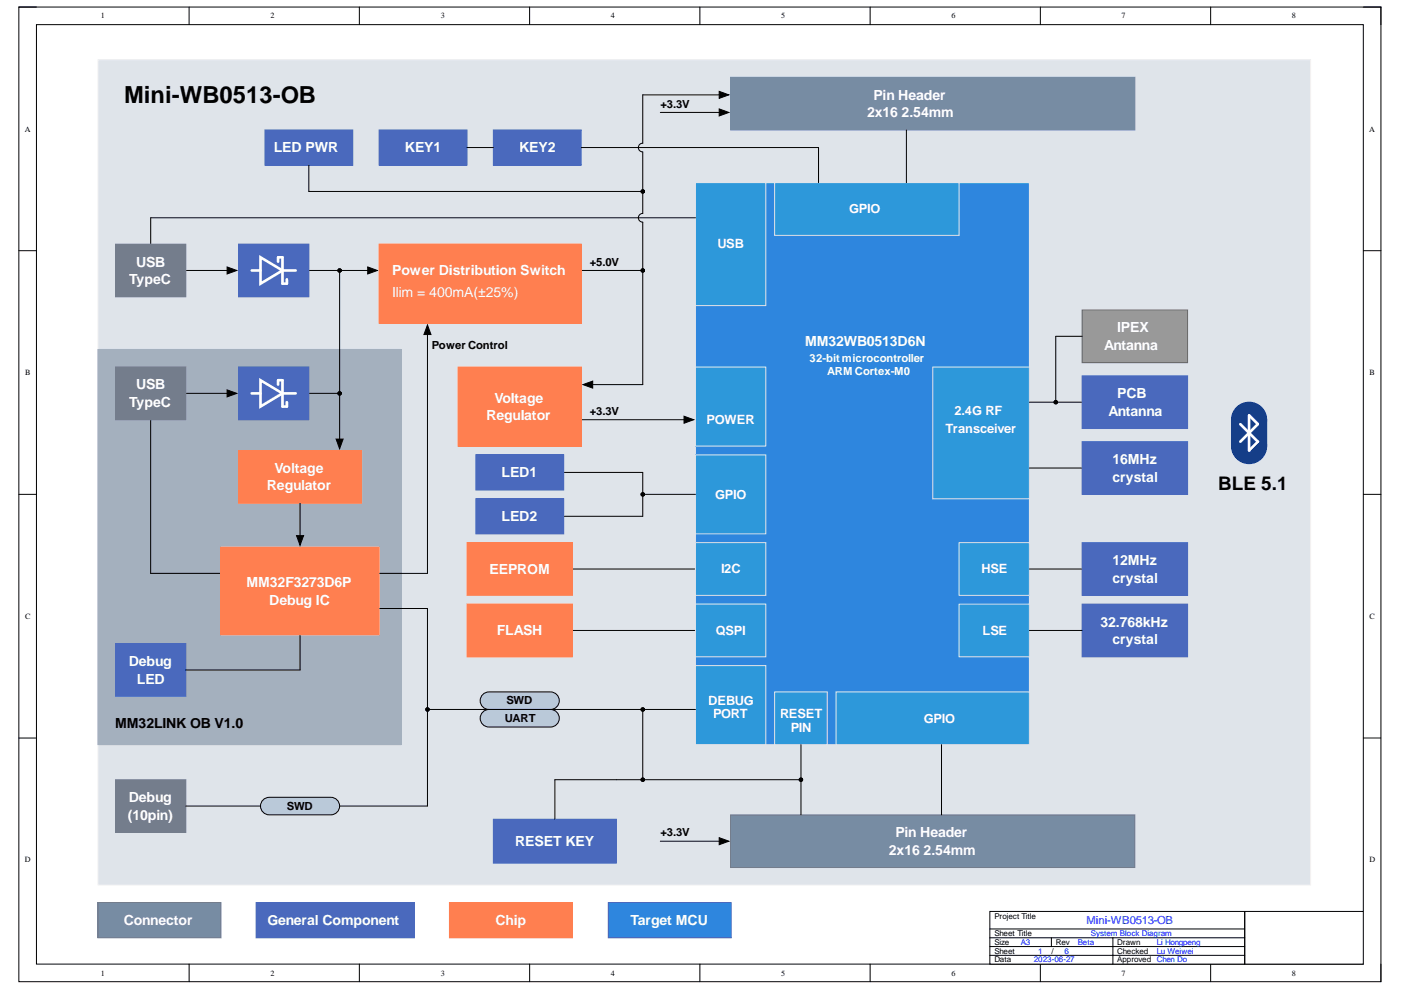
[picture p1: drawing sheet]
<svg xmlns="http://www.w3.org/2000/svg" width="297mm" height="210mm" viewBox="0 0 297 210" stroke-linecap="round" stroke-linejoin="round" font-family="sans-serif">
<defs><g id="words">
<text font-size="5" x="26.3" y="21.8">Mini-WB0513-OB</text>
<text font-size="4" x="258.3" y="104">BLE 5.1</text>
<g font-size="3" fill="#fff">
<text x="185.2" y="21.1">Pin Header</text>
<text x="183.8" y="24.8">2x16</text>
<text x="191.2" y="24.8">2.54mm</text>
<text x="58" y="32.3">LED PWR</text>
<text x="85.9" y="32.3">KEY1</text>
<text x="110.1" y="32.3">KEY2</text>
<text x="28.8" y="56.5">USB</text>
<text x="83.2" y="58.4">Power Distribution Switch</text>
<text x="27.4" y="60.3">TypeC</text>
<text x="83.2" y="63.1">Ilim = 400mA(±25%)</text>
<text x="236.9" y="70.5">IPEX</text>
<text x="170.7" y="73.3">MM32WB0513D6N</text>
<text x="234.1" y="74.2">Antanna</text>
<text x="28.8" y="82.6">USB</text>
<text x="27.4" y="86.3">TypeC</text>
<text x="103.1" y="89.1">Regulator</text>
<text x="104.8" y="85.4">Voltage</text>
<text x="235" y="88.2">Antanna</text>
<text x="236.9" y="84.4">PCB</text>
<text x="58.2" y="100.2">Voltage</text>
<text x="106.3" y="101.2">LED1</text>
<text x="235.9" y="98.4">16MHz</text>
<text x="56.6" y="104">Regulator</text>
<text x="235.9" y="102.1">crystal</text>
<text x="106.3" y="110.5">LED2</text>
<text x="235.9" y="119.8">12MHz</text>
<text x="52.3" y="124.5">MM32F3273D6P</text>
<text x="103.8" y="121.7">EEPROM</text>
<text x="235.9" y="123.6">crystal</text>
<text x="57.1" y="128.2">Debug IC</text>
<text x="105.3" y="134.7">FLASH</text>
<text x="233.3" y="132.9">32.768kHz</text>
<text x="235.9" y="136.6">crystal</text>
<text x="27.3" y="141.2">Debug</text>
<text x="29" y="145">LED</text>
<text x="27.1" y="173.8">(10pin)</text>
<text x="27.3" y="170.1">Debug</text>
<text x="109.2" y="179.4">RESET KEY</text>
<text x="189.8" y="177.5">Pin Header</text>
<text x="188.5" y="181.2">2x16</text>
<text x="195.8" y="181.2">2.54mm</text>
<text x="26.2" y="196.1">Connector</text>
<text x="56.7" y="196.1">General Component</text>
<text x="105.1" y="196.1">Chip</text>
<text x="133.7" y="196.1">Target MCU</text>
</g>
<text font-size="3" x="24.4" y="154.3">MM32LINK OB V1.0</text>
<g font-size="2.7" fill="#fff">
<text x="180" y="45.2">GPIO</text>
<text x="152.1" y="52.7">USB</text>
<text x="149.8" y="89.9">POWER</text>
<text x="202.4" y="88.1">2.4G RF</text>
<text x="200.5" y="91.8">Transceiver</text>
<text x="151.6" y="105.7">GPIO</text>
<text x="152.9" y="121.6">I2C</text>
<text x="208.1" y="121.6">HSE</text>
<text x="151.8" y="134.6">QSPI</text>
<text x="208.3" y="134.6">LSE</text>
<text x="150.2" y="149.4">DEBUG</text>
<text x="151.2" y="152.3">PORT</text>
<text x="165.4" y="152.3">RESET</text>
<text x="167.7" y="155.1">PIN</text>
<text x="195.8" y="153.3">GPIO</text>
</g>
<g font-size="2.4">
<text x="140" y="22.8">+3.3V</text>
<text x="125" y="56.3">+5.0V</text>
<text x="91.5" y="74">Power Control</text>
<text x="125" y="87.9">+3.3V</text>
<text x="107.4" y="149.4">SWD</text>
<text x="107" y="153.1">UART</text>
<text x="60.8" y="171.7">SWD</text>
<text x="140" y="177.3">+3.3V</text>
</g>
<g font-size="2.4" fill="#fff">
<text x="171.6" y="76.7">32-bit microcontroller</text>
<text x="175.4" y="79.5">ARM Cortex-M0</text>
</g>
<text font-size="2.4" fill="#00f" x="230.4" y="195.9">Mini-WB0513-OB</text>
<g font-size="1.7">
<text x="21.4" y="3.9">1</text>
<text x="57.4" y="3.9">2</text>
<text x="93.5" y="3.9">3</text>
<text x="129.5" y="3.9">4</text>
<text x="165.6" y="3.9">5</text>
<text x="201.8" y="3.9">6</text>
<text x="237.8" y="3.9">7</text>
<text x="273.9" y="3.9">8</text>
<text x="5.2" y="27.9">A</text>
<text x="290.3" y="27.9">A</text>
<text x="5.3" y="79.5">B</text>
<text x="290.3" y="79.5">B</text>
<text x="5.3" y="131.2">C</text>
<text x="290.3" y="131.2">C</text>
<text x="5.2" y="182.8">D</text>
<text x="290.3" y="182.8">D</text>
<text x="210.8" y="194.8">Project Title</text>
<text x="210.8" y="198.5">Sheet Title</text>
<text x="210.8" y="202.2">Sheet</text>
<text x="210.8" y="200.3">Size</text>
<text x="222.9" y="202.2">/</text>
<text x="223.8" y="200.3">Rev</text>
<text x="236.9" y="202.2">Checked</text>
<text x="236.9" y="200.3">Drawn</text>
<text x="21.4" y="206.8">1</text>
<text x="57.4" y="206.8">2</text>
<text x="93.5" y="206.8">3</text>
<text x="129.5" y="206.8">4</text>
<text x="165.6" y="206.8">5</text>
<text x="201.8" y="206.8">6</text>
<text x="210.8" y="204.1">Data</text>
<text x="236.9" y="204.1">Approved Chen Do</text>
<text x="237.8" y="206.8">7</text>
<text x="273.9" y="206.8">8</text>
</g>
<g font-size="1.7" fill="#00f">
<text x="216.4" y="200.3">A3</text>
<text x="220.1" y="202.2">1</text>
<text x="225.7" y="202.2">6</text>
<text x="228.5" y="200.3">Beta</text>
<text x="231.3" y="198.5">System Block Diagram</text>
<text x="245.2" y="200.3">Li Hongpeng</text>
<text x="245.2" y="202.2">Lu Weiwei</text>
<text x="219.2" y="204.1">2023-06-27</text>
</g>
</g></defs>
<path d="M4 1.5h288.8v206.6h-288.8z" fill="none" stroke="#000" stroke-width=".21"/>
<path d="M7.7 5.2h281.4v199.2h-281.4z" fill-rule="evenodd" fill="#fff"/>
<g fill="none" stroke="#000" stroke-width=".21">
<path d="M4 1.5h3.7M7.7 5.2h281.4v199.2h-281.4zM40.1 1.5v3.7M76.2 1.5v3.7M112.3 1.5v3.7M148.4 1.5v3.7M184.5 1.5v3.7M220.6 1.5v3.7M256.7 1.5v3.7M289.1 1.5h3.7v3.7M4 53.2h3.7M289.1 53.2h3.7"/>
<path d="M4 104.8h3.7M289.1 104.8h3.7M4 156.5h3.7M289.1 156.5h3.7M40.1 204.4v3.7M76.2 204.4v3.7M112.3 204.4v3.7M148.4 204.4v3.7M184.5 204.4v3.7M220.6 204.4v3.7M256.7 204.4v3.7M292.8 204.4v3.7"/>
</g>
<path d="M209.9 193.2h79.2v11.2h-79.2z" fill-rule="evenodd" fill="#fff"/>
<path d="M209.9 193.2h79.2v11.2h-79.2zM209.9 198.8h54M209.9 197h54M222.9 198.8v1.9M236 198.8v5.6M263.9 193.2v11.2M209.9 202.6h54M209.9 200.7h54" fill="none" stroke="#000" stroke-width=".21"/>
<path d="M20.8 12.7h257.1v175h-257.1z" fill-rule="evenodd" fill="#dfe4ea"/>
<path d="M20.8 12.7h257.1v175h-257.1z" fill="none" stroke="#f3f3f3" stroke-width=".21"/>
<path d="M20.8 74.1h64.2v83.8h-64.2z" fill-rule="evenodd" fill="#a4b0be"/>
<path d="M20.8 74.1h64.2v83.8h-64.2z" fill="none" stroke="#a4b0be" stroke-width=".21"/>
<path d="M147.5 38.7h70.8v119.2h-70.8z" fill-rule="evenodd" fill="#2e86de"/>
<path d="M147.5 38.7h70.8v119.2h-70.8z" fill="none" stroke="#dfe4ea" stroke-width=".21"/>
<path d="M24.5 165.3h14.9v11.2h-14.9z" fill-rule="evenodd" fill="#747d8c"/>
<path d="M24.5 165.3h14.9v11.2h-14.9z" fill="none" stroke="#747d8c" stroke-width=".21"/>
<path d="M31.9 121.6h15" fill="none" stroke="#000" stroke-width=".21"/>
<path d="M24.5 136.5h14.9v11.1h-14.9z" fill-rule="evenodd" fill="#4a69bd"/>
<path d="M24.5 136.5h14.9v11.1h-14.9z" fill="none" stroke="#4a69bd" stroke-width=".21"/>
<path d="M39.4 142.1h24.2M39.4 170.9h51.2" fill="none" stroke="#000" stroke-width=".21"/>
<path d="M55.8 169.6l.8-.5 .5-.1h13a1.86 1.86 0 0 1 1.9 1.9 1.86 1.86 0 0 1-1.9 1.9h-13a1.86 1.86 0 0 1-1.7-1.2 1.86 1.86 0 0 1 .4-2z" fill="#bac9d9"/>
<path d="M55.8 169.6l.8-.5 .5-.1h13a1.86 1.86 0 0 1 1.9 1.9 1.86 1.86 0 0 1-1.9 1.9h-13a1.86 1.86 0 0 1-1.7-1.2 1.86 1.86 0 0 1 .4-2z" fill="none" stroke="#000" stroke-width=".21"/>
<path d="M102.4 147.2l.8-.4 .5-.1h13a1.86 1.86 0 0 1 1.9 1.9 1.86 1.86 0 0 1-1.9 1.8h-13a1.86 1.86 0 0 1-1.7-1.1 1.86 1.86 0 0 1 .4-2.1z" fill="#bac9d9"/>
<path d="M102.4 147.2l.8-.4 .5-.1h13a1.86 1.86 0 0 1 1.9 1.9 1.86 1.86 0 0 1-1.9 1.8h-13a1.86 1.86 0 0 1-1.7-1.1 1.86 1.86 0 0 1 .4-2.1z" fill="none" stroke="#000" stroke-width=".21"/>
<path d="M102.4 151l.8-.5 .5-.1h13a1.86 1.86 0 0 1 1.9 1.9 1.86 1.86 0 0 1-1.9 1.8h-13a1.86 1.86 0 0 1-1.7-1.1 1.86 1.86 0 0 1 .4-2z" fill="#bac9d9"/>
<path d="M31.9 89v32.6M102.4 151l.8-.5 .5-.1h13a1.86 1.86 0 0 1 1.9 1.9 1.86 1.86 0 0 1-1.9 1.8h-13a1.86 1.86 0 0 1-1.7-1.1 1.86 1.86 0 0 1 .4-2z" fill="none" stroke="#000" stroke-width=".21"/>
<path d="M50.6 95.5h26.1v11.2h-26.1z" fill-rule="evenodd" fill="#ff7f50"/>
<path d="M50.6 95.5h26.1v11.2h-26.1z" fill="none" stroke="#ff7f50" stroke-width=".21"/>
<path d="M39.4 57.3h10.2M48.2 56.6l2 .7-2 .8zM65.5 57.3h14M72 57.3v26.1h-6.5M78 56.6l2 .7-2 .8zM90.6 68.9l.8 2h-1.5zM90.6 69.4v52.2h-10.2M123.2 89h23.3M145 88.2l2.1 .8-2.1 .7zM62.9 113.6h1.5l-.8 2zM63.6 106.7v8.4" fill="none" stroke="#000" stroke-width=".21"/>
<path d="M48.2 56.6l2 .7-2 .8zM78 56.6l2 .7-2 .8zM90.6 68.9l.8 2h-1.5zM145 88.2l2.1 .8-2.1 .7zM62.9 113.6h1.5l-.8 2z" fill="#000"/>
<circle cx="72" cy="57.3" r=".19" fill="none" stroke="#000" stroke-width=".56"/>
<path d="M154.9 172.8h85.7v11.1h-85.7z" fill-rule="evenodd" fill="#778ca3"/>
<path d="M154.9 172.8h85.7v11.1h-85.7z" fill="none" stroke="#747d8c" stroke-width=".21"/>
<path d="M147.5 141.1h14.9v16.8h-14.9z" fill-rule="evenodd" fill="#2d98da"/>
<path d="M147.5 141.1h14.9v16.8h-14.9z" fill="none" stroke="#dfe4ea" stroke-width=".21"/>
<path d="M147.5 77.8h14.9v16.8h-14.9z" fill-rule="evenodd" fill="#2d98da"/>
<path d="M147.5 77.8h14.9v16.8h-14.9z" fill="none" stroke="#dfe4ea" stroke-width=".21"/>
<path d="M152.5 19.4l2 .7-2 .8zM136.3 20.1h17.7M31.9 46.2v5.6" fill="none" stroke="#000" stroke-width=".21"/>
<path d="M152.5 19.4l2 .7-2 .8z" fill="#000"/>
<path d="M154.9 16.4h85.7v11.2h-85.7z" fill-rule="evenodd" fill="#778ca3"/>
<path d="M154.9 16.4h85.7v11.2h-85.7z" fill="none" stroke="#778ca3" stroke-width=".21"/>
<path d="M136.3 32.2v13M123.2 57.3h13.1M136.3 47.1v34.4h-12.1M123.6 81.5l2.1-.7v1.5zM80.4 129h10.2v41.9M121.4 120.6h26.1M121.4 133.7h26.1M90.6 150.4h56.9" fill="none" stroke="#000" stroke-width=".21"/>
<path d="M123.6 81.5l2.1-.7v1.5z" fill="#000"/>
<circle cx="136.3" cy="57.3" r=".19" fill="none" stroke="#000" stroke-width=".56"/>
<path d="M147.5 115.1h14.9v11.1h-14.9z" fill-rule="evenodd" fill="#2d98da"/>
<path d="M147.5 115.1h14.9v11.1h-14.9z" fill="none" stroke="#dfe4ea" stroke-width=".21"/>
<path d="M147.5 128.1h14.9v11.2h-14.9z" fill-rule="evenodd" fill="#2d98da"/>
<path d="M147.5 128.1h14.9v11.2h-14.9z" fill="none" stroke="#dfe4ea" stroke-width=".21"/>
<path d="M104.6 27.6h18.6v7.4h-18.6z" fill-rule="evenodd" fill="#4a69bd"/>
<path d="M104.6 27.6h18.6v7.4h-18.6z" fill="none" stroke="#4a69bd" stroke-width=".21"/>
<path d="M80.4 27.6h18.6v7.4h-18.6z" fill-rule="evenodd" fill="#4a69bd"/>
<path d="M80.4 27.6h18.6v7.4h-18.6z" fill="none" stroke="#4a69bd" stroke-width=".21"/>
<path d="M99 31.3h5.6M123.2 31.3h50.3M136.3 20.1v10.3a.93 .93 0 0 0-1 .9 .93 .93 0 0 0 1 .9" fill="none" stroke="#000" stroke-width=".21"/>
<path d="M147.5 96.4h14.9v16.8h-14.9z" fill-rule="evenodd" fill="#2d98da"/>
<path d="M147.5 96.4h14.9v16.8h-14.9z" fill="none" stroke="#dfe4ea" stroke-width=".21"/>
<path d="M119.5 100.2h16.8v9.3h-16.8M136.3 104.8h11.2" fill="none" stroke="#000" stroke-width=".21"/>
<path d="M177.3 146.7h41v11.2h-41z" fill-rule="evenodd" fill="#2d98da"/>
<path d="M177.3 146.7h41v11.2h-41z" fill="none" stroke="#dfe4ea" stroke-width=".21"/>
<path d="M199.6 157.9v14.9" fill="none" stroke="#000" stroke-width=".21"/>
<path d="M164.2 146.7h11.2v11.2h-11.2z" fill-rule="evenodd" fill="#2d98da"/>
<path d="M164.2 146.7h11.2v11.2h-11.2z" fill="none" stroke="#dfe4ea" stroke-width=".21"/>
<path d="M136.3 150.4v14.9M169.8 157.9v14.9M130.7 165.3h39.1M140 178.4h14M152.5 177.6l2 .8-2 .7z" fill="none" stroke="#000" stroke-width=".21"/>
<g fill="none" stroke="#000" stroke-width=".56">
<circle cx="136.3" cy="104.8" r=".19"/>
<circle cx="136.3" cy="150.4" r=".19"/>
<circle cx="169.8" cy="165.3" r=".19"/>
</g>
<path d="M152.5 177.6l2 .8-2 .7z" fill="#000"/>
<path d="M203.4 128.1h14.9v11.2h-14.9z" fill-rule="evenodd" fill="#2d98da"/>
<path d="M203.4 128.1h14.9v11.2h-14.9z" fill="none" stroke="#dfe4ea" stroke-width=".21"/>
<path d="M203.4 115.1h14.9v11.1h-14.9z" fill-rule="evenodd" fill="#2d98da"/>
<path d="M203.4 115.1h14.9v11.1h-14.9z" fill="none" stroke="#dfe4ea" stroke-width=".21"/>
<path d="M229.4 128.1h22.4v11.2h-22.4z" fill-rule="evenodd" fill="#4a69bd"/>
<path d="M229.4 128.1h22.4v11.2h-22.4z" fill="none" stroke="#4a69bd" stroke-width=".21"/>
<path d="M218.3 133.7h11.1M218.3 120.6h11.1" fill="none" stroke="#000" stroke-width=".21"/>
<path d="M229.4 115.1h22.4v11.1h-22.4z" fill-rule="evenodd" fill="#4a69bd"/>
<path d="M229.4 115.1h22.4v11.1h-22.4z" fill="none" stroke="#4a69bd" stroke-width=".21"/>
<path d="M197.8 77.8h20.5v28h-20.5z" fill-rule="evenodd" fill="#2d98da"/>
<path d="M197.8 77.8h20.5v28h-20.5z" fill="none" stroke="#dfe4ea" stroke-width=".21"/>
<path d="M218.3 85.3h11.1" fill="none" stroke="#000" stroke-width=".21"/>
<path d="M147.5 38.7h14.9v26.1h-14.9z" fill-rule="evenodd" fill="#2d98da"/>
<path d="M147.5 38.7h14.9v26.1h-14.9z" fill="none" stroke="#dfe4ea" stroke-width=".21"/>
<path d="M140 23.8h14M152.5 23.1l2 .7-2 .8zM31.9 46.2h115.6M136.3 45.2a.93 .93 0 0 0-1 1 .93 .93 0 0 0 1 .9" fill="none" stroke="#000" stroke-width=".21"/>
<path d="M152.5 23.1l2 .7-2 .8z" fill="#000"/>
<path d="M164.2 38.7h39.2v11.2h-39.2z" fill-rule="evenodd" fill="#2d98da"/>
<path d="M164.2 38.7h39.2v11.2h-39.2z" fill="none" stroke="#dfe4ea" stroke-width=".21"/>
<path d="M173.5 31.3v7.4M192.2 27.6v11.1" fill="none" stroke="#000" stroke-width=".21"/>
<path d="M104.6 173.7h26.1v9.3h-26.1z" fill-rule="evenodd" fill="#4a69bd"/>
<path d="M104.6 173.7h26.1v9.3h-26.1z" fill="none" stroke="#4a69bd" stroke-width=".21"/>
<path d="M130.7 165.3h-13.1v8.4" fill="none" stroke="#000" stroke-width=".21"/>
<circle cx="136.3" cy="165.3" r=".19" fill="none" stroke="#000" stroke-width=".56"/>
<path d="M24.5 51.8h14.9v11.1h-14.9z" fill-rule="evenodd" fill="#747d8c"/>
<path d="M24.5 51.8h14.9v11.1h-14.9z" fill="none" stroke="#747d8c" stroke-width=".21"/>
<path d="M63.6 134.6v7.5" fill="none" stroke="#000" stroke-width=".21"/>
<path d="M97.1 77.8h26.1v16.8h-26.1z" fill-rule="evenodd" fill="#ff7f50"/>
<path d="M97.1 77.8h26.1v16.8h-26.1z" fill="none" stroke="#ff7f50" stroke-width=".21"/>
<path d="M80.4 51.8h42.8v16.7h-42.8z" fill-rule="evenodd" fill="#ff7f50"/>
<path d="M80.4 51.8h42.8v16.7h-42.8z" fill="none" stroke="#ff7f50" stroke-width=".21"/>
<path d="M50.6 51.8h14.9v11.1h-14.9z" fill-rule="evenodd" fill="#4a69bd"/>
<path d="M50.6 51.8h14.9v11.1h-14.9z" fill="none" stroke="#4a69bd" stroke-width=".21"/>
<path d="M50.6 77.8h14.9v11.2h-14.9z" fill-rule="evenodd" fill="#4a69bd"/>
<path d="M50.6 77.8h14.9v11.2h-14.9z" fill="none" stroke="#4a69bd" stroke-width=".21"/>
<path d="M53.4 57.3h1.8M55.2 54.6l4.7 2.7-4.7 2.8zM59 55.5v-.9h.9v5.5h.9v-.9M59.9 57.3h2.8M53.4 83.4h1.8M55.2 80.6l4.7 2.8-4.7 2.8zM59 81.5v-.9h.9v5.6h.9v-.9M59.9 83.4h2.8" fill="none" stroke="#fff" stroke-width=".56"/>
<path d="M46.8 116h33.6v18.6h-33.6z" fill-rule="evenodd" fill="#ff7f50"/>
<path d="M46.8 116h33.6v18.6h-33.6z" fill="none" stroke="#ff7f50" stroke-width=".21"/>
<path d="M99 115.1h22.4v11.1h-22.4z" fill-rule="evenodd" fill="#ff7f50"/>
<path d="M99 115.1h22.4v11.1h-22.4z" fill="none" stroke="#ff7f50" stroke-width=".21"/>
<path d="M99 128.1h22.4v11.2h-22.4z" fill-rule="evenodd" fill="#ff7f50"/>
<path d="M99 128.1h22.4v11.2h-22.4z" fill="none" stroke="#ff7f50" stroke-width=".21"/>
<path d="M100.9 105.7h18.6v7.5h-18.6z" fill-rule="evenodd" fill="#4a69bd"/>
<path d="M100.9 105.7h18.6v7.5h-18.6z" fill="none" stroke="#4a69bd" stroke-width=".21"/>
<path d="M100.9 96.4h18.6v7.5h-18.6z" fill-rule="evenodd" fill="#4a69bd"/>
<path d="M100.9 96.4h18.6v7.5h-18.6z" fill="none" stroke="#4a69bd" stroke-width=".21"/>
<circle cx="90.6" cy="150.4" r=".19" fill="none" stroke="#000" stroke-width=".56"/>
<path d="M20.8 191.4h26.1v7.4h-26.1z" fill-rule="evenodd" fill="#778ca3"/>
<path d="M20.8 191.4h26.1v7.4h-26.1z" fill="none" stroke="#747d8c" stroke-width=".21"/>
<path d="M54.3 191.4h33.5v7.4h-33.5z" fill-rule="evenodd" fill="#4a69bd"/>
<path d="M54.3 191.4h33.5v7.4h-33.5z" fill="none" stroke="#4a69bd" stroke-width=".21"/>
<path d="M95.3 191.4h26.1v7.4h-26.1z" fill-rule="evenodd" fill="#ff7f50"/>
<path d="M95.3 191.4h26.1v7.4h-26.1z" fill="none" stroke="#ff7f50" stroke-width=".21"/>
<path d="M129 191.4h26v7.4h-26z" fill-rule="evenodd" fill="#2e86de"/>
<path d="M129 191.4h26v7.4h-26z" fill="none" stroke="#4a69bd" stroke-width=".21"/>
<path d="M56.2 27.6h18.6v7.4h-18.6z" fill-rule="evenodd" fill="#4a69bd"/>
<path d="M56.2 27.6h18.6v7.4h-18.6z" fill="none" stroke="#4a69bd" stroke-width=".21"/>
<path d="M65.5 35v5.6h70.8M39.4 83.4h10.2M48.2 82.7l2 .7-2 .8zM71.3 93.1h1.4l-.7 2zM72 83.4v11.2" fill="none" stroke="#000" stroke-width=".21"/>
<g fill="none" stroke="#000" stroke-width=".56">
<circle cx="136.3" cy="40.6" r=".19"/>
<circle cx="136.3" cy="40.6" r=".18"/>
<circle cx="72" cy="83.4" r=".19"/>
</g>
<path d="M48.2 82.7l2 .7-2 .8zM71.3 93.1h1.4l-.7 2z" fill="#000"/>
<path d="M24.5 77.8h14.9v11.2h-14.9z" fill-rule="evenodd" fill="#747d8c"/>
<path d="M24.5 77.8h14.9v11.2h-14.9z" fill="none" stroke="#747d8c" stroke-width=".21"/>
<path d="M229.4 79.7h22.4v11.2h-22.4z" fill-rule="evenodd" fill="#4a69bd"/>
<path d="M229.4 79.7h22.4v11.2h-22.4z" fill="none" stroke="#4a69bd" stroke-width=".21"/>
<path d="M229.4 65.7h22.4v11.2h-22.4z" fill-rule="evenodd" fill="#999"/>
<path d="M229.4 65.7h22.4v11.2h-22.4z" fill="none" stroke="#666" stroke-width=".21"/>
<g fill="none" stroke="#000" stroke-width=".56">
<circle cx="223.8" cy="85.3" r=".18"/>
<circle cx="223.8" cy="85.3" r=".19"/>
</g>
<circle cx="264.8" cy="89" r="3.7" fill="#0d3d91"/>
<circle cx="264.8" cy="89" r="3.7" fill="none" stroke="#0d3d91" stroke-width=".21"/>
<circle cx="264.8" cy="94.6" r="3.7" fill="#0d3d91"/>
<circle cx="264.8" cy="94.6" r="3.7" fill="none" stroke="#0d3d91" stroke-width=".21"/>
<path d="M261.1 89h7.5v5.6h-7.5z" fill-rule="evenodd" fill="#0d3d91"/>
<path d="M261.1 89h7.5v5.6h-7.5z" fill="none" stroke="#0d3d91" stroke-width=".21"/>
<path d="M263 89.9l3.7 3.7-1.9 1.9v-7.4l1.9 1.8-3.7 3.7" fill="none" stroke="#fff" stroke-width=".56"/>
<path d="M229.4 71.3h-5.6v14M218.3 99.2h11.1" fill="none" stroke="#000" stroke-width=".21"/>
<path d="M229.4 93.6h22.4v11.2h-22.4z" fill-rule="evenodd" fill="#4a69bd"/>
<path d="M229.4 93.6h22.4v11.2h-22.4z" fill="none" stroke="#4a69bd" stroke-width=".21"/>
<use href="#words"/>
</svg>
